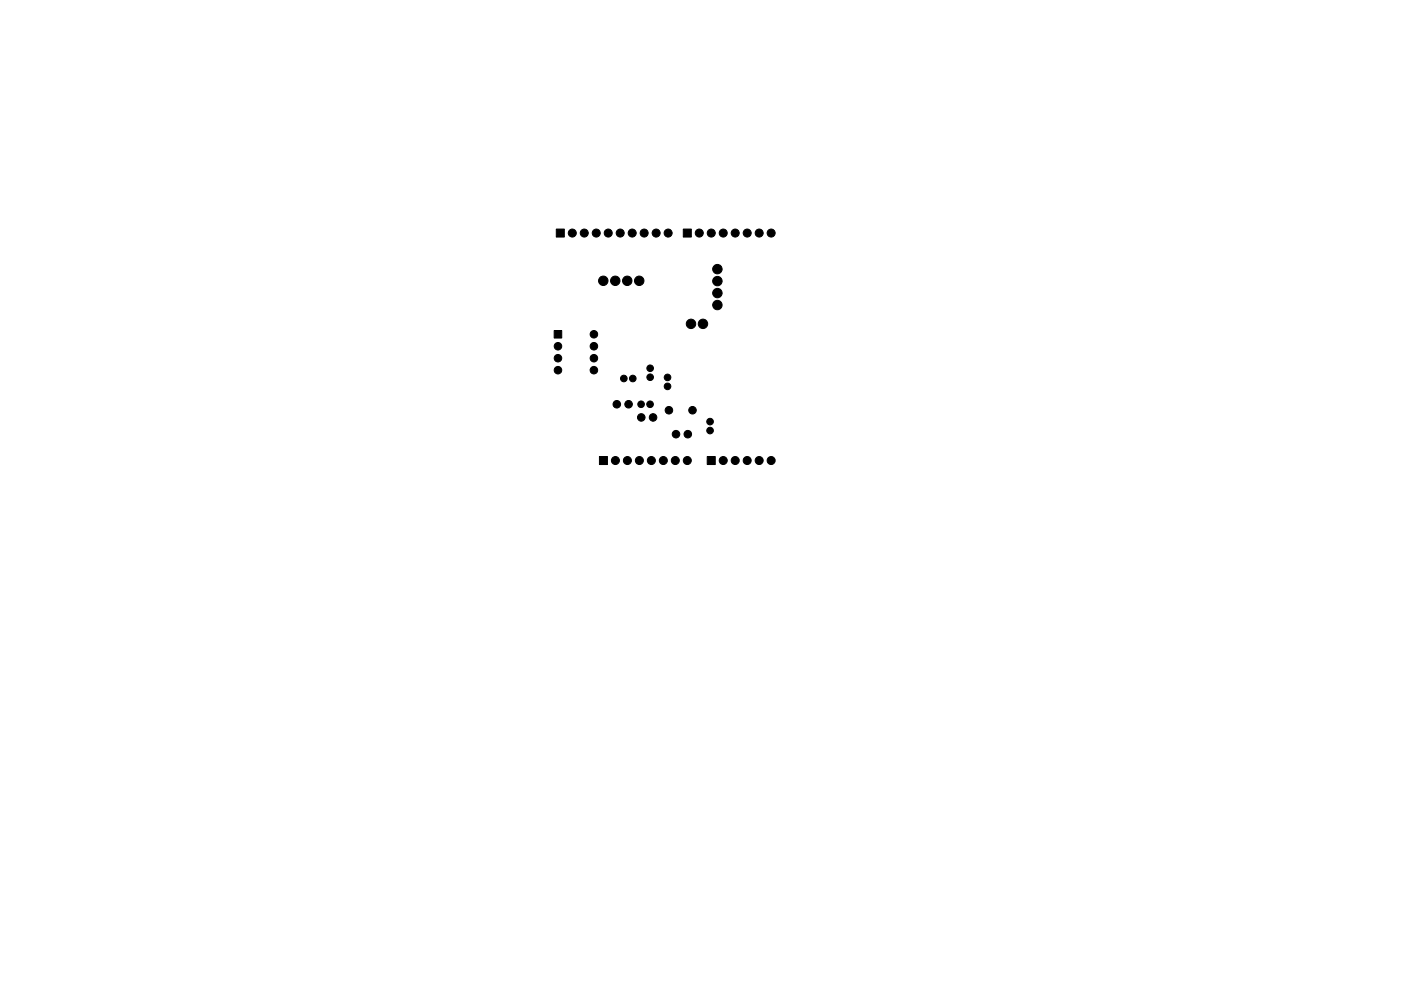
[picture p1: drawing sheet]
<svg xmlns="http://www.w3.org/2000/svg" width="297mm" height="210mm" viewBox="0 0 297 210" stroke-linecap="round" stroke-linejoin="round" font-family="sans-serif">
<g fill="#000" stroke="#000" stroke-width=".21">
<path d="M117.9 48.6h1.7v1.7h-1.7zM144.9 48.6h1.7v1.7h-1.7zM117.5 70.1h1.6v1.6h-1.6zM127.1 96.9h1.7v1.7h-1.7zM149.9 96.9h1.7v1.7h-1.7z"/>
<circle cx="121.3" cy="49.4" r=".85"/>
<circle cx="123.9" cy="49.4" r=".85"/>
<circle cx="126.4" cy="49.4" r=".85"/>
<circle cx="127.9" cy="59.6" r="1"/>
<circle cx="129" cy="49.4" r=".85"/>
<circle cx="130.4" cy="59.6" r="1"/>
<circle cx="131.5" cy="49.4" r=".85"/>
<circle cx="133" cy="59.6" r="1"/>
<circle cx="134" cy="49.4" r=".85"/>
<circle cx="135.5" cy="59.6" r="1"/>
<circle cx="136.6" cy="49.4" r=".85"/>
<circle cx="139.1" cy="49.4" r=".85"/>
<circle cx="141.7" cy="49.4" r=".85"/>
<circle cx="148.3" cy="49.4" r=".85"/>
<circle cx="150.8" cy="49.4" r=".85"/>
<circle cx="152.1" cy="59.6" r="1"/>
<circle cx="152.1" cy="57.1" r="1"/>
<circle cx="153.3" cy="49.4" r=".85"/>
<circle cx="155.9" cy="49.4" r=".85"/>
<circle cx="158.4" cy="49.4" r=".85"/>
<circle cx="161" cy="49.4" r=".85"/>
<circle cx="163.5" cy="49.4" r=".85"/>
<circle cx="118.3" cy="73.5" r=".8"/>
<circle cx="118.3" cy="76" r=".8"/>
<circle cx="118.3" cy="78.5" r=".8"/>
<circle cx="125.9" cy="70.9" r=".8"/>
<circle cx="125.9" cy="78.5" r=".8"/>
<circle cx="125.9" cy="76" r=".8"/>
<circle cx="125.9" cy="73.5" r=".8"/>
<circle cx="137.8" cy="78.1" r=".7"/>
<circle cx="146.5" cy="68.7" r="1"/>
<circle cx="149" cy="68.7" r="1"/>
<circle cx="152.1" cy="62.2" r="1"/>
<circle cx="152.1" cy="64.7" r="1"/>
<circle cx="130.5" cy="97.7" r=".85"/>
<circle cx="130.8" cy="85.8" r=".8"/>
<circle cx="132.3" cy="80.3" r=".7"/>
<circle cx="133" cy="97.7" r=".85"/>
<circle cx="133.3" cy="85.8" r=".8"/>
<circle cx="134.2" cy="80.3" r=".7"/>
<circle cx="135.6" cy="97.7" r=".85"/>
<circle cx="135.9" cy="85.8" r=".7"/>
<circle cx="136" cy="88.6" r=".8"/>
<circle cx="137.8" cy="85.8" r=".7"/>
<circle cx="137.8" cy="80" r=".7"/>
<circle cx="138.1" cy="97.7" r=".85"/>
<circle cx="138.5" cy="88.6" r=".8"/>
<circle cx="140.6" cy="97.7" r=".85"/>
<circle cx="141.5" cy="80.1" r=".7"/>
<circle cx="141.5" cy="82" r=".7"/>
<circle cx="141.8" cy="87" r=".8"/>
<circle cx="143.2" cy="97.7" r=".85"/>
<circle cx="143.3" cy="92.1" r=".8"/>
<circle cx="145.7" cy="97.7" r=".85"/>
<circle cx="145.8" cy="92.1" r=".8"/>
<circle cx="146.8" cy="87" r=".8"/>
<circle cx="150.5" cy="89.5" r=".7"/>
<circle cx="150.5" cy="91.4" r=".7"/>
<circle cx="153.3" cy="97.7" r=".85"/>
<circle cx="155.9" cy="97.7" r=".85"/>
<circle cx="158.4" cy="97.7" r=".85"/>
<circle cx="161" cy="97.7" r=".85"/>
<circle cx="163.5" cy="97.7" r=".85"/>
</g>
</svg>
